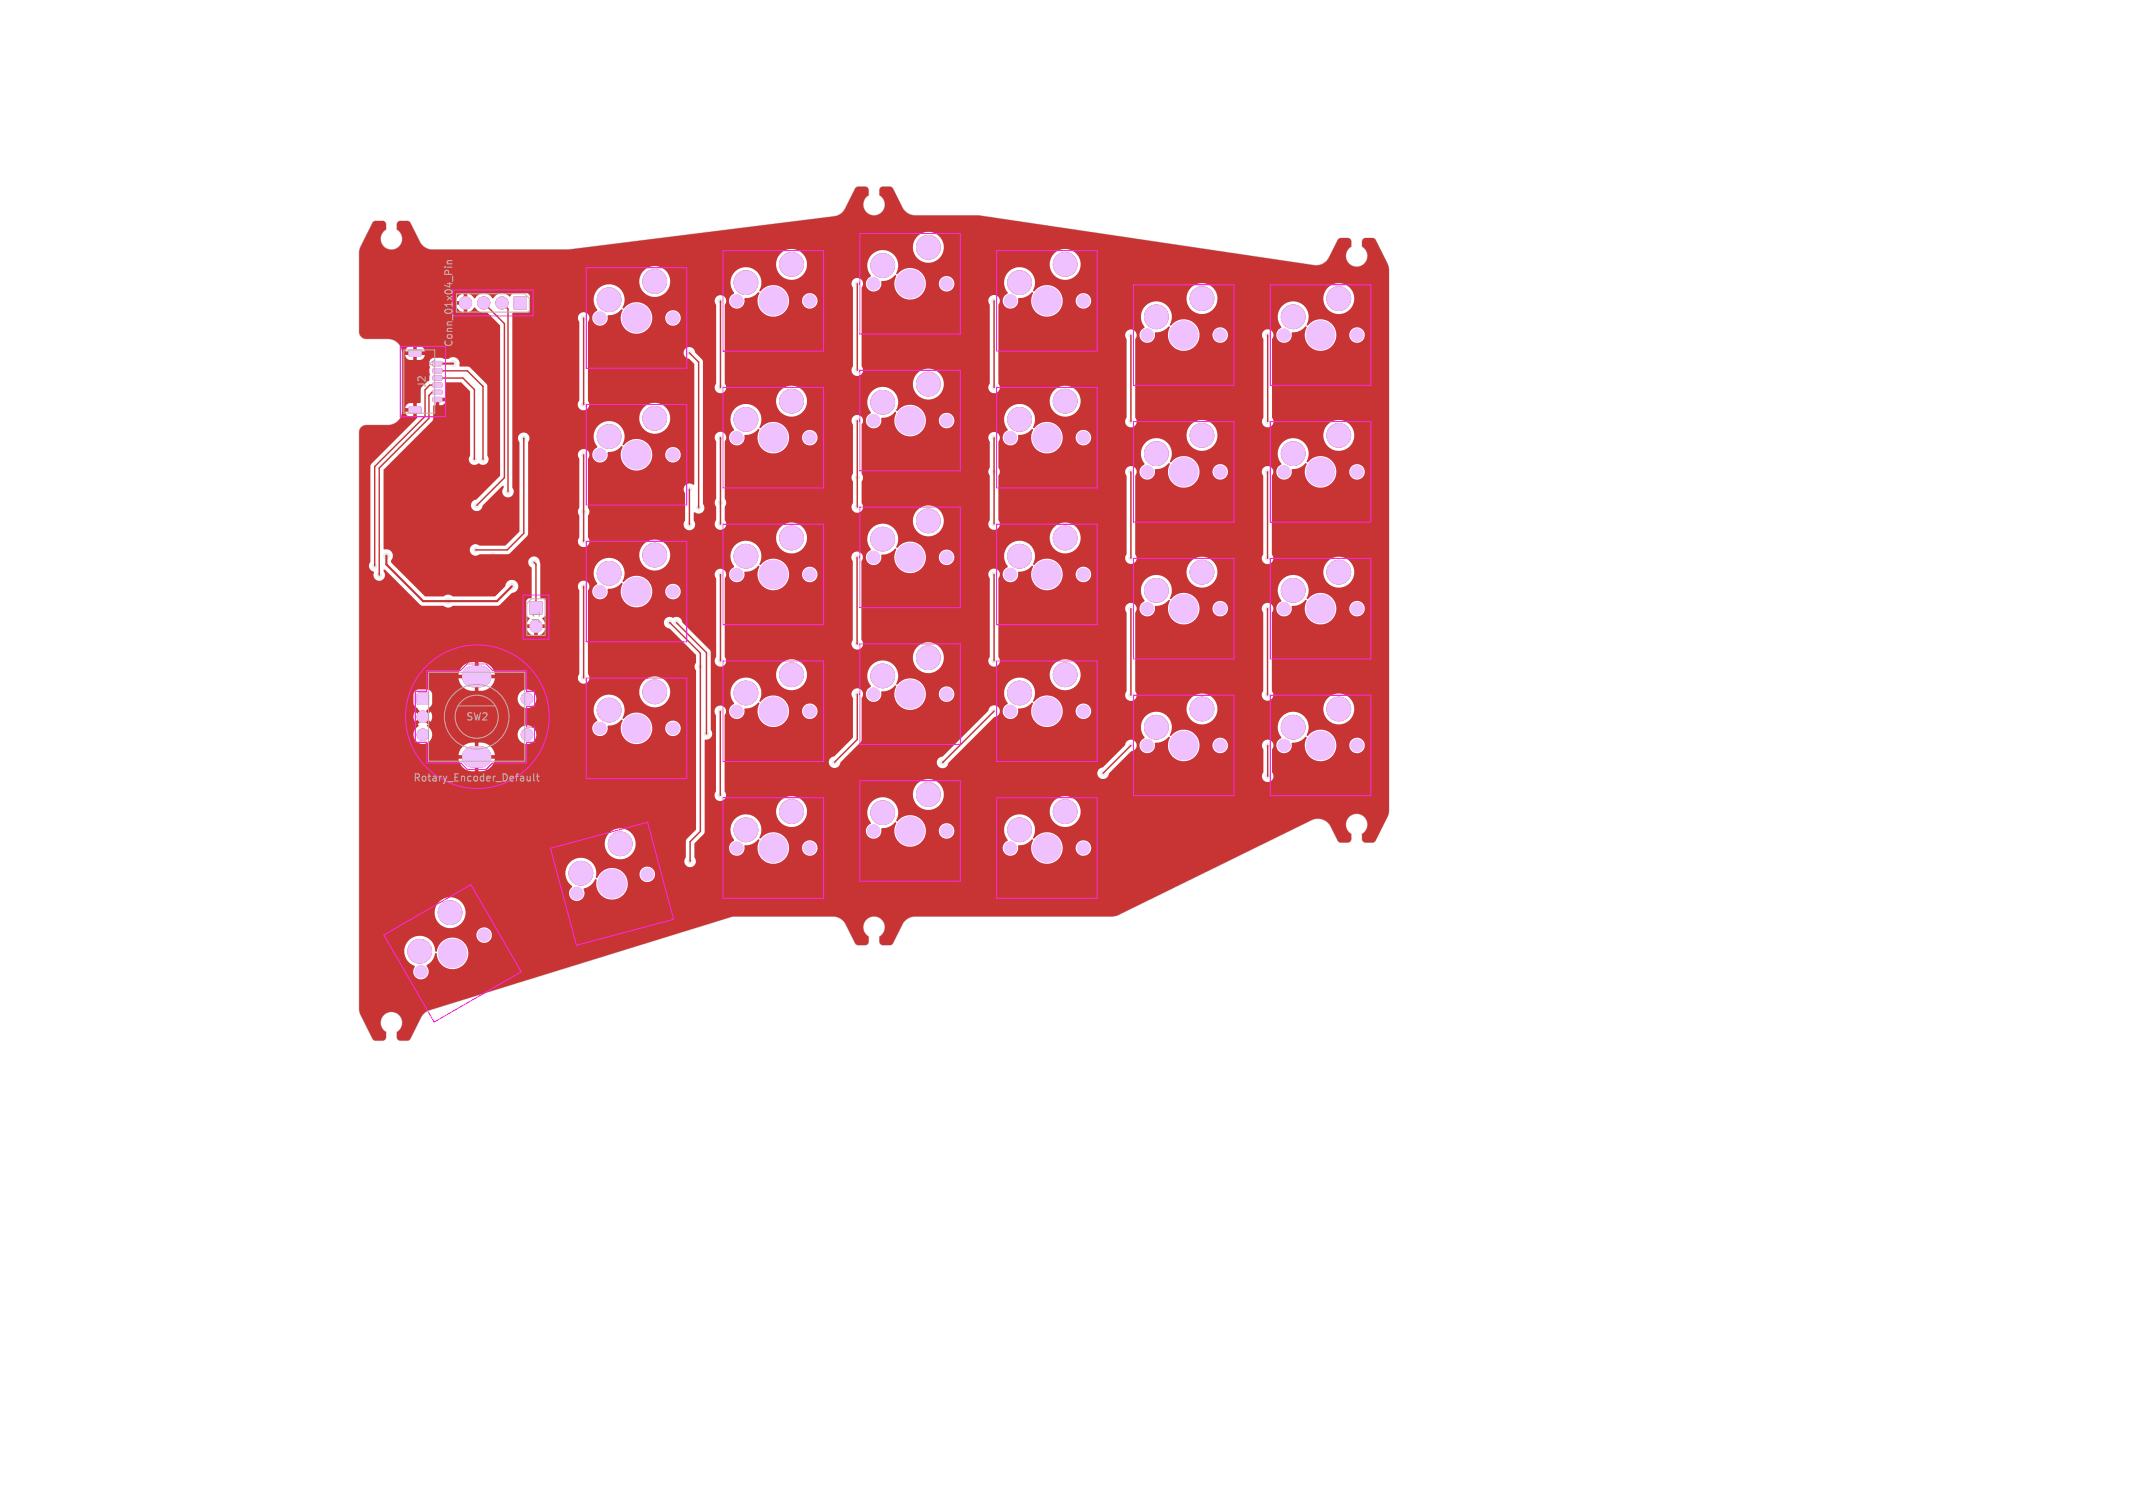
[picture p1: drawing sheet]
<svg xmlns="http://www.w3.org/2000/svg" width="297mm" height="210mm" viewBox="0 0 297 210" stroke-linecap="round" stroke-linejoin="round" font-family="sans-serif">
<defs><g id="words">
<g font-size="1.4" fill="#afafaf">
<text x="63.2" y="48.4" transform="rotate(-90 63.2 48.4)">Conn_01x04_Pin</text>
<text x="59.5" y="54.1" transform="rotate(-90 59.5 54.1)">J2</text>
<text x="75.4" y="86.9" transform="rotate(-90 75.4 86.9)">J1</text>
<text x="64.8" y="100.5">SW2</text>
<text x="57.5" y="109">Rotary_Encoder_Default</text>
</g>
</g></defs>
<path d="M51.9 30.9l.4-.1h1.2l.3 .5v.7l-.2 .1a1.51 1.51 0 0 0-.2 2.2 1.51 1.51 0 0 0 2.3-.1 1.51 1.51 0 0 0-.4-2.2v-.9l.1-.2 .4-.1h1.2l1.7 3.3 .5 .3 .8 .3h19.2l36.9-4.6 .8-.2 .6-.6 1.6-3 .2-.2 1.2-.1 .2 .1 .2 .3 .1 .8a1.51 1.51 0 0 0-.4 2.3 1.51 1.51 0 0 0 2.3 0 1.51 1.51 0 0 0-.4-2.3v-.8l.1-.3 .4-.1 1.2 .1 1.7 3.2 .5 .4 .8 .3h9.2l46.8 7a2 2 0 0 0 1.9-1.2l1.2-2.4 .2-.2 1.2-.1 .2 .1 .2 .4 .1 .7-.2 .1a1.51 1.51 0 0 0-.2 2.3 1.51 1.51 0 0 0 2.3-.1 1.51 1.51 0 0 0-.4-2.3v-.8l.2-.3 1.2-.1 .4 .2 1.7 3.4 .2 .9v75.3l-.2 .8-1.7 3.5-.4 .1h-1.2l-.2-.5v-.7l.1-.1a1.51 1.51 0 0 0 .2-2.2 1.51 1.51 0 0 0-2.3 .1 1.51 1.51 0 0 0 .5 2.2l-.1 .9-.1 .2-.3 .1h-1.1l-.3-.2-1.1-2.2a2 2 0 0 0-2.6-.7l-26.9 13.2-.5 .2h-27.8a2 2 0 0 0-1.7 1.1l-1.4 2.6-.1 .3h-1.2l-.3-.1-.2-.4v-.7l.1-.1a1.51 1.51 0 0 0 .2-2.2 1.51 1.51 0 0 0-2.3 .1 1.51 1.51 0 0 0 .5 2.2l-.1 .9-.1 .2-.3 .1-1.3-.1-1.7-3.2-.7-.5-.5-.2h-14.3l-42.4 13.1-.4 .3-.4 .4-1.7 3.2-.3 .3h-1l-.4-.1-.1-.3v-.8l.1-.1a1.51 1.51 0 0 0 .2-2.2 1.51 1.51 0 0 0-2.3 .1 1.51 1.51 0 0 0 .5 2.2l-.1 .9-.1 .2-.3 .1-1.3-.1-1.8-3.5-.2-.8v-80.3a1 1 0 0 1 1-1h3.3a2 2 0 0 0 1.7-2v-8.3a2 2 0 0 0-2-1.7h-3.2l-.5-.3-.3-.6v-11.3l.2-.7z" fill="none" stroke="#d0d2cd" stroke-width=".14"/>
<g fill="#c83434" stroke="#c83434" stroke-width=".14">
<path d="M58.1 96.6l.2-.1 1.3 .1 .1 .2-.1 1.2-.2 .1-1.3-.1v-.1z"/>
<path d="M71.6 41.3h1.7v1.7h-1.7z"/>
<path d="M60.3 50.4l1.1-.1 .1 .5-.1 .1h-1l-.1-.1z"/>
<path d="M60.3 51.4l1.1-.1 .1 .5-.1 .1h-1l-.1-.1z"/>
<path d="M60.3 52.4l1.1-.1 .1 .5-.1 .1h-1l-.1-.1z"/>
<path d="M60.3 53.4l1.1-.1 .1 .5-.1 .1h-1l-.1-.1z"/>
<path d="M60.3 54.4l1.1-.1 .1 .5-.1 .1h-1l-.1-.1z"/>
<path d="M60.3 55.4l1.1-.1 .1 .5-.1 .1h-1l-.1-.1z"/>
<path d="M57 48.8h1.5l.1 .2v.5l-.2 .1h-1.3l-.2-.2z"/>
<path d="M57 56.7h1.5l.1 .2v.5l-.2 .1h-1.3l-.2-.2z"/>
<path d="M73.8 83.8h1.7v1.7h-1.7z"/>
<circle cx="58.9" cy="102.3" r=".8"/>
<circle cx="58.9" cy="99.8" r=".8"/>
<circle cx="73.4" cy="97.3" r=".8"/>
<circle cx="73.4" cy="102.3" r=".8"/>
<circle cx="69.9" cy="42.2" r=".85"/>
<circle cx="67.4" cy="42.2" r=".85"/>
<circle cx="64.8" cy="42.2" r=".85"/>
<circle cx="74.6" cy="87.2" r=".85"/>
<circle cx="180.1" cy="63.2" r="1.65"/>
<circle cx="186.4" cy="60.6" r="1.65"/>
<circle cx="80.9" cy="121.6" r="1.65"/>
<circle cx="86.4" cy="117.5" r="1.65"/>
<circle cx="122.9" cy="113.2" r="1.65"/>
<circle cx="129.3" cy="110.6" r="1.65"/>
<circle cx="161" cy="82.2" r="1.65"/>
<circle cx="167.4" cy="79.7" r="1.65"/>
<circle cx="142" cy="58.4" r="1.65"/>
<circle cx="148.3" cy="55.9" r="1.65"/>
<circle cx="84.8" cy="79.8" r="1.65"/>
<circle cx="91.2" cy="77.3" r="1.65"/>
<circle cx="103.9" cy="96.5" r="1.65"/>
<circle cx="110.2" cy="94" r="1.65"/>
<circle cx="84.8" cy="60.8" r="1.65"/>
<circle cx="91.2" cy="58.3" r="1.65"/>
<circle cx="142" cy="77.5" r="1.65"/>
<circle cx="148.3" cy="74.9" r="1.65"/>
<circle cx="58.4" cy="132.5" r="1.65"/>
<circle cx="62.7" cy="127.1" r="1.65"/>
<circle cx="142" cy="96.5" r="1.65"/>
<circle cx="148.3" cy="94" r="1.65"/>
<circle cx="142" cy="39.4" r="1.65"/>
<circle cx="148.3" cy="36.8" r="1.65"/>
<circle cx="180.1" cy="82.2" r="1.65"/>
<circle cx="186.4" cy="79.7" r="1.65"/>
<circle cx="161" cy="101.3" r="1.65"/>
<circle cx="167.4" cy="98.7" r="1.65"/>
<circle cx="122.9" cy="56" r="1.65"/>
<circle cx="129.3" cy="53.5" r="1.65"/>
<circle cx="84.8" cy="98.9" r="1.65"/>
<circle cx="91.2" cy="96.4" r="1.65"/>
<circle cx="122.9" cy="37" r="1.65"/>
<circle cx="129.3" cy="34.4" r="1.65"/>
<circle cx="103.9" cy="58.4" r="1.65"/>
<circle cx="110.2" cy="55.9" r="1.65"/>
<circle cx="103.9" cy="77.5" r="1.65"/>
<circle cx="110.2" cy="74.9" r="1.65"/>
<circle cx="103.9" cy="39.4" r="1.65"/>
<circle cx="110.2" cy="36.8" r="1.65"/>
<circle cx="161" cy="63.2" r="1.65"/>
<circle cx="167.4" cy="60.6" r="1.65"/>
<circle cx="180.1" cy="44.1" r="1.65"/>
<circle cx="186.4" cy="41.6" r="1.65"/>
<circle cx="103.9" cy="115.6" r="1.65"/>
<circle cx="110.2" cy="113" r="1.65"/>
<circle cx="161" cy="44.1" r="1.65"/>
<circle cx="167.4" cy="41.6" r="1.65"/>
<circle cx="142" cy="115.6" r="1.65"/>
<circle cx="148.3" cy="113" r="1.65"/>
<circle cx="180.1" cy="101.3" r="1.65"/>
<circle cx="186.4" cy="98.7" r="1.65"/>
<circle cx="84.8" cy="41.7" r="1.65"/>
<circle cx="91.2" cy="39.2" r="1.65"/>
<circle cx="122.9" cy="94.1" r="1.65"/>
<circle cx="129.3" cy="91.6" r="1.65"/>
<circle cx="122.9" cy="75.1" r="1.65"/>
<circle cx="129.3" cy="72.5" r="1.65"/>
</g>
<path d="M65.8 94.2h1.1M65.8 105.4h1.1" fill="none" stroke="#c83434" stroke-width="3"/>
<g fill="#ececec" stroke="#ececec" stroke-width=".14">
<circle cx="60.8" cy="70.9" r=".4"/>
<circle cx="62.9" cy="78.2" r=".4"/>
<circle cx="67.9" cy="70.3" r=".4"/>
<circle cx="63.1" cy="55.6" r=".4"/>
<circle cx="68.6" cy="77.4" r=".4"/>
<circle cx="57" cy="74.6" r=".4"/>
<circle cx="63.1" cy="50.6" r=".4"/>
<circle cx="62.4" cy="83.7" r=".4"/>
<circle cx="71.3" cy="81.7" r=".4"/>
<circle cx="53.8" cy="77.4" r=".4"/>
<circle cx="67.3" cy="64" r=".27"/>
<circle cx="66.1" cy="64" r=".27"/>
<circle cx="52.2" cy="78.8" r=".3"/>
<circle cx="52.8" cy="80.1" r=".3"/>
<circle cx="74.4" cy="78.3" r=".3"/>
<circle cx="72.9" cy="61" r=".3"/>
<circle cx="66.2" cy="76.6" r=".3"/>
<circle cx="96" cy="49.1" r=".3"/>
<circle cx="97.3" cy="70.7" r=".3"/>
<circle cx="96" cy="68.1" r=".3"/>
<circle cx="96" cy="73" r=".3"/>
<circle cx="81.3" cy="63.3" r=".3"/>
<circle cx="81.3" cy="81.7" r=".3"/>
<circle cx="81.3" cy="71.3" r=".3"/>
<circle cx="81.3" cy="44.3" r=".3"/>
<circle cx="81.3" cy="94.4" r=".3"/>
<circle cx="81.2" cy="56.3" r=".3"/>
<circle cx="81.3" cy="75.4" r=".3"/>
<circle cx="66.4" cy="70.4" r=".3"/>
<circle cx="70.7" cy="68.5" r=".3"/>
<circle cx="94.2" cy="86.7" r=".3"/>
<circle cx="98.4" cy="102.2" r=".3"/>
<circle cx="96.1" cy="120" r=".3"/>
<circle cx="93.2" cy="86.7" r=".3"/>
<circle cx="97.5" cy="92.8" r=".3"/>
<circle cx="176.5" cy="96.8" r=".3"/>
<circle cx="176.5" cy="65.7" r=".3"/>
<circle cx="176.5" cy="77.8" r=".3"/>
<circle cx="176.5" cy="46.7" r=".3"/>
<circle cx="176.5" cy="58.7" r=".3"/>
<circle cx="176.5" cy="84.8" r=".3"/>
<circle cx="176.5" cy="103.8" r=".3"/>
<circle cx="176.5" cy="108.1" r=".3"/>
<circle cx="157.5" cy="84.8" r=".3"/>
<circle cx="157.5" cy="46.7" r=".3"/>
<circle cx="153.6" cy="107.7" r=".3"/>
<circle cx="157.5" cy="65.7" r=".3"/>
<circle cx="157.5" cy="58.7" r=".3"/>
<circle cx="157.5" cy="96.8" r=".3"/>
<circle cx="157.5" cy="77.7" r=".3"/>
<circle cx="157.5" cy="103.8" r=".3"/>
<circle cx="138.4" cy="73" r=".3"/>
<circle cx="138.4" cy="41.9" r=".3"/>
<circle cx="138.4" cy="54" r=".3"/>
<circle cx="138.4" cy="65.7" r=".3"/>
<circle cx="138.4" cy="92" r=".3"/>
<circle cx="138.4" cy="80" r=".3"/>
<circle cx="138.4" cy="99" r=".3"/>
<circle cx="131.2" cy="106.2" r=".3"/>
<circle cx="138.4" cy="61" r=".3"/>
<circle cx="119.4" cy="58.6" r=".3"/>
<circle cx="119.4" cy="70.6" r=".3"/>
<circle cx="119.3" cy="77.6" r=".3"/>
<circle cx="119.4" cy="51.6" r=".3"/>
<circle cx="119.4" cy="66.5" r=".3"/>
<circle cx="116.2" cy="106.1" r=".3"/>
<circle cx="119.4" cy="96.7" r=".3"/>
<circle cx="119.4" cy="39.5" r=".3"/>
<circle cx="119.4" cy="89.7" r=".3"/>
<circle cx="100.3" cy="73" r=".3"/>
<circle cx="100.3" cy="70" r=".3"/>
<circle cx="100.3" cy="99.1" r=".3"/>
<circle cx="100.3" cy="60.9" r=".3"/>
<circle cx="100.3" cy="41.9" r=".3"/>
<circle cx="100.3" cy="54" r=".3"/>
<circle cx="100.3" cy="110.8" r=".3"/>
<circle cx="100.3" cy="92" r=".3"/>
<circle cx="100.3" cy="80" r=".3"/>
</g>
<path d="M60.9 55.6h2.2M60.9 50.6h2.2M53.8 77.4v1.2l5.1 5.1h10.3l2.1-2" fill="none" stroke="#c83434" stroke-width=".3"/>
<g fill="none" stroke="#c83434" stroke-width=".2">
<path d="M119.4 39.5v12.1M59.2 54.3v3.7l-7 7v13.8M59.8 53.6h1.1M60.9 51.6h4.2l2.2 2.2v10.2M60.9 52.6h.1M60.9 54.6h-.7l-.5 .5v3.2l-6.9 6.9v14.9M60.9 52.6h3.6l1.6 1.6v9.8M67.4 42.2l2.8 2.9v21.4l-3.8 3.9M69.9 42.2l.8 .8v25.5M81.3 44.3l-.1 12M96 49.1l1.3 1.3v20.3M100.3 41.9v12.1"/>
<path d="M119.4 58.6v12M138.4 41.9v12.1M157.5 46.7v12M176.5 46.7v12M72.9 61v13.3l-2.3 2.3h-4.4M74.4 78.3l.2 .3v6.1M81.3 63.3v12.1M96 68.1v4.9M100.3 60.9v12.1M119.3 77.6l.1 12.1M138.4 61v12M138.4 80v12"/>
<path d="M157.5 65.7v12M176.5 65.7v12.1M81.3 81.7h.1M81.3 81.7v12.7M93.2 86.7h.1M93.3 86.7l4.2 4.3v24.8l-1.4 1.4v2.8M94.2 86.7l4.2 4.2v11.3M100.3 99.1v11.7M100.3 80v12M119.4 96.7v6.3l-3.2 3.1M138.4 99l-7.2 7.2M157.5 84.8v12"/>
<path d="M176.5 84.8v12M98.4 102.2h.1M157.5 103.8l-3.9 3.9M176.5 103.8v4.3"/>
</g>
<path d="M51.9 30.9l.4-.1h1.2l.2 .4v.8a1.52 1.52 0 0 0-.3 2.2 1.52 1.52 0 0 0 2.3 0 1.52 1.52 0 0 0-.4-2.3v-.7l.2-.3 .3-.1h1.1l.2 .2 1.3 2.6a1.98 1.98 0 0 0 1.8 1.2h18.8l2.7-.4h45.4v.3a2.16 2.16 0 0 0 3.4 1.5 2.16 2.16 0 0 0-.2-3.7 2.16 2.16 0 0 0-3.2 1.9h-45.4l34.4-4.3a1.98 1.98 0 0 0 1.6-1.1l1.4-2.7 .2-.2h1.4l.2 .3 .1 .7a1.54 1.54 0 0 0-.5 2.3 1.54 1.54 0 0 0 2.4 0 1.54 1.54 0 0 0-.4-2.3v-.7l.2-.3h1.4l.2 .2 1.4 2.6a1.98 1.98 0 0 0 1.7 1.1h9l46.5 6.9a1.99 1.99 0 0 0 2.2-1.1l1.2-2.4 .2-.2 1.1-.1 .3 .1 .2 .3 .1 .8a1.54 1.54 0 0 0-.5 2.3 1.54 1.54 0 0 0 2.4 0 1.54 1.54 0 0 0-.4-2.3v-.8l.2-.3 1.2-.1 .3 .2 1.8 3.4 .2 .9v75.3l-.2 .9-1.8 3.4-.3 .1h-1.2l-.2-.3v-.8a1.53 1.53 0 0 0 .6-2.1 1.53 1.53 0 0 0-2.2-.5 1.53 1.53 0 0 0-.4 2.2l.4 .4v.9l-.4 .2h-1.1l-.3-.2-1-2a1.99 1.99 0 0 0-2.7-.9l-27.2 13.3-.6 .1h-27.4a1.98 1.98 0 0 0-1.7 1.1l-1.4 2.6-.2 .3h-1.4l-.2-.3v-.8a1.54 1.54 0 0 0 .4-2.3 1.54 1.54 0 0 0-2.4 0 1.54 1.54 0 0 0 .5 2.3l-.1 .8-.2 .3h-1.4l-.2-.3-1.3-2.5a1.98 1.98 0 0 0-1.8-1.2l-14.2 .1-42.1 13a1.97 1.97 0 0 0-1.1 1l-1.5 2.9-.2 .3h-1.1l-.3-.1-.2-.3v-.8a1.52 1.52 0 0 0 .4-2.3 1.52 1.52 0 0 0-2.4 .1 1.52 1.52 0 0 0 .4 2.2v.8l-.2 .3-1.2 .1-.3-.1-1.9-3.7-.1-.7v-7.9h6.3v.3a2.52 2.52 0 0 0 1.5 1.8 1.09 1.09 0 0 0 .1 1.5 1.09 1.09 0 0 0 1.5-.1 1.09 1.09 0 0 0 0-1.5v-.1a2.25 2.25 0 0 0 1.2-1.6l.1-.1 .1 .1a2.2 2.2 0 0 0 3.2 1.9 2.2 2.2 0 0 0 .3-3.7 2.2 2.2 0 0 0-3.5 1.4v.1h-.2a2.17 2.17 0 0 0-2.1-2.2 2.17 2.17 0 0 0-2.2 2.2h-6.3v-2.3h16.3v.2a1.08 1.08 0 0 0 1.7 .7 1.08 1.08 0 0 0-.1-1.8 1.08 1.08 0 0 0-1.6 .9h-16.3v-3.1h10.5v.3a2.15 2.15 0 0 0 3.4 1.5 2.15 2.15 0 0 0-.2-3.7 2.15 2.15 0 0 0-3.2 1.9h-10.5v-5.5h28.7v.3a2.96 2.96 0 0 0 1 1.6 1.09 1.09 0 0 0-.3 1.5 1.09 1.09 0 0 0 1.5 .3 1.09 1.09 0 0 0 .4-1.5v-.1a2.58 2.58 0 0 0 1.7-1.3l.1 .1a2.2 2.2 0 0 0 2.5 2.7 2.2 2.2 0 0 0 1.3-3.5h2.1l.1 .2a1.08 1.08 0 0 0 1.6 .8 1.08 1.08 0 0 0-.1-1.9 1.08 1.08 0 0 0-1.6 .9h-2.1a2.22 2.22 0 0 0-3.7 .6h-.2v-.2a2.15 2.15 0 0 0-1.9-2.6 2.15 2.15 0 0 0-2.4 2.1h-28.7v-4.1h34.2v.3a2.16 2.16 0 0 0 3.4 1.5 2.16 2.16 0 0 0-.3-3.7 2.16 2.16 0 0 0-3.1 1.9h-34.2v-11.8h13.8a2.03 2.03 0 0 0 2.3 1.7v-1h.5v1h.4a1.99 1.99 0 0 0 1.9-1.7h-1v-.5l1-.1a2.03 2.03 0 0 0-2.3-1.7v1h-.5v-1h-.3a1.99 1.99 0 0 0-2 1.8h1.1v.5h-14.9v-3.4h7.6a1.31 1.31 0 0 0 1.3 1.3 1.31 1.31 0 0 0 1.3-1.3h11.9v.2a1.3 1.3 0 0 0 1.9 1 1.3 1.3 0 0 0 .3-2.1h8.2v.2a1.09 1.09 0 0 0 1.3 .9 1.09 1.09 0 0 0 .8-1.4l.1-.1a2.24 2.24 0 0 0 1.8-.8l.2 .1a2.41 2.41 0 0 0 .4 2.8 2.2 2.2 0 0 0 2.4 .3 2.2 2.2 0 0 0 1.3-2h1.8v.2a1.08 1.08 0 0 0 1.7 .7 1.08 1.08 0 0 0-.1-1.8 1.08 1.08 0 0 0-1.6 .9h-1.8a2.22 2.22 0 0 0-1.5-2.1 2.22 2.22 0 0 0-2.5 .8h-.1v-.2a2.18 2.18 0 0 0-2.2-3.1 2.18 2.18 0 0 0-1.3 3.6 1.24 1.24 0 0 0-.7 1h-8.2l-.1-.1a1.31 1.31 0 0 0-1.4-.2 1.31 1.31 0 0 0-.7 1.2h-11.9a1.52 1.52 0 0 0-.8-1.2l.2-.2-.6-.6 .4-.4 .6 .6a1.29 1.29 0 0 0 0-1.4l-.6 .6-.4-.4 .7-.7 .3-.3a1.26 1.26 0 0 0 .2-1h11.9v.2a1.3 1.3 0 0 0 1.9 1 1.3 1.3 0 0 0 .3-2.1h14.7v.2a2.16 2.16 0 0 0 3.4 1.5 2.16 2.16 0 0 0-.2-3.7 2.16 2.16 0 0 0-3.2 2l-14.8-.1a1.31 1.31 0 0 0-1.4-.2 1.31 1.31 0 0 0-.7 1.2h-11.9v-.6a.74 .74 0 0 0-.7-.7h-1.3l-.5 .3-.1 .4v1.2a.95 .95 0 0 0 .6 .8l.5 .6-.3 .4-.6-.6-.2 .7 .2 .7 .6-.6 .3 .4-.6 .6 .2 .1-.1 .2a1.3 1.3 0 0 0-.6 1.1h-7.6v-7.8h13.8a2.03 2.03 0 0 0 2.3 1.7v-1h.5v1h.4a1.99 1.99 0 0 0 1.9-1.7h-1v-.5l1-.1a2.03 2.03 0 0 0-2.3-1.7v1h-.5v-1h-.3a1.99 1.99 0 0 0-2 1.8h1.1v.5h-14.9v-8.9h23.3l.1 .3 .3 .2-.4 .9h.9v.5h-.9l.2 .4 .3 .3 .6 .3v-.9h.5v.9l.4-.1 .4-.3 .3-.6h-.9v-.5h.9l-.2-.5-.3-.3 .5-.6v-1.8a.56 .56 0 0 0-.7-.5l-.1-1.6h5.3l.2 .6v11.5a.81 .81 0 0 0 0 1.2 .81 .81 0 0 0 1.1 0 .81 .81 0 0 0 .1-1.1v-7.2h10.5l.1 .2a.91 .91 0 0 0 .8 .6l3.6 3.7v1.1a.94 .94 0 0 0 0 1.1v22.1l-1.4 1.6v2.3a.81 .81 0 0 0 .1 1.2 .81 .81 0 0 0 1.1-.1 .81 .81 0 0 0 0-1.1v-1.4h4.8a1.09 1.09 0 0 0 1.2 1.2 1.09 1.09 0 0 0 .9-1.4l.2-.1a2.24 2.24 0 0 0 1.8-.8h.1a2.41 2.41 0 0 0 .5 2.8 2.2 2.2 0 0 0 2.4 .4 2.2 2.2 0 0 0 1.3-2.1h1.8v.3a1.08 1.08 0 0 0 1.2 .9 1.08 1.08 0 0 0 .9-1.2h25.8v.3a1.09 1.09 0 0 0 1.3 .9 1.09 1.09 0 0 0 .8-1.4l.2-.1a2.24 2.24 0 0 0 1.8-.8h.1a2.41 2.41 0 0 0 .5 2.8 2.2 2.2 0 0 0 2.4 .4 2.2 2.2 0 0 0 1.3-2.1h1.8v.3a1.08 1.08 0 0 0 1.7 .7 1.08 1.08 0 0 0-.1-1.8 1.08 1.08 0 0 0-1.6 .8h-1.8a2.22 2.22 0 0 0-1.6-2 2.22 2.22 0 0 0-2.4 .8l-.1-.1-.1-.1a2.18 2.18 0 0 0-2.1-3.2 2.18 2.18 0 0 0-1.4 3.7 1.24 1.24 0 0 0-.7 .9h-25.8v-.1a1.08 1.08 0 0 0-1.1-.9 1.08 1.08 0 0 0-1 1h-1.8a2.22 2.22 0 0 0-1.6-2 2.22 2.22 0 0 0-2.4 .8l-.2-.1 .3-1h14.6v.2a1.09 1.09 0 0 0 1.3 .9 1.09 1.09 0 0 0 .8-1.4l.1-.1a2.24 2.24 0 0 0 1.8-.8h.2a2.41 2.41 0 0 0 .4 2.9 2.2 2.2 0 0 0 2.4 .3 2.2 2.2 0 0 0 1.3-2h1.8v.2a1.08 1.08 0 0 0 1.7 .7 1.08 1.08 0 0 0-.1-1.8 1.08 1.08 0 0 0-1.6 .9l-1.8-.1a2.22 2.22 0 0 0-1.5-2 2.22 2.22 0 0 0-2.5 .8l-.1-.1 .2-.5 .1-.8h21.1a2.15 2.15 0 0 0 3.1 1.9 2.15 2.15 0 0 0 .3-3.6 2.15 2.15 0 0 0-3.4 1.4v.3h-21.1a2.18 2.18 0 0 0-3.1-1.8 2.18 2.18 0 0 0-.7 3.5 1.24 1.24 0 0 0-.7 1h-14.6v-.1a2.18 2.18 0 0 0-3-2 2.18 2.18 0 0 0-.8 3.5 1.24 1.24 0 0 0-.7 .9h-4.8v-.6l1.4-1.5v-2.9h10v.3a2.16 2.16 0 0 0 3.4 1.5 2.16 2.16 0 0 0-.3-3.7 2.16 2.16 0 0 0-3.1 1.9h-10v-2.2h1.4v.1a.8 .8 0 0 0 .9 .7 .8 .8 0 0 0 .7-1h26v.3a2.16 2.16 0 0 0 3.4 1.5 2.16 2.16 0 0 0-.2-3.7 2.16 2.16 0 0 0-3.2 1.9h-26l-.2-.4v-2.5h51.9a.8 .8 0 0 0 .6 .8 .8 .8 0 0 0 .9-.4h21.4v.2a.81 .81 0 0 0 1.2 .5 .81 .81 0 0 0 .2-1.2v-3.2l.2-.6h.4a1.09 1.09 0 0 0 1.2 1.1 1.09 1.09 0 0 0 .9-1.4l.2-.1a2.24 2.24 0 0 0 1.8-.8h.1a2.41 2.41 0 0 0 .5 2.8 2.2 2.2 0 0 0 2.4 .4 2.2 2.2 0 0 0 1.3-2h1.8v.2a1.08 1.08 0 0 0 1.7 .7 1.08 1.08 0 0 0-.1-1.8 1.08 1.08 0 0 0-1.6 .9l-1.8-.1a2.22 2.22 0 0 0-1.6-2 2.22 2.22 0 0 0-2.4 .8h-.1l-.1-.2a2.18 2.18 0 0 0-2.1-3.2 2.18 2.18 0 0 0-1.4 3.7 1.24 1.24 0 0 0-.7 1h-.4v-.2a.82 .82 0 0 0-1.2-.5 .82 .82 0 0 0-.2 1.3v3.1l-.2 .6h-21.4l.1-.4 3.1-3.1a.84 .84 0 0 0 .8-.8h.4v.2a1.09 1.09 0 0 0 1.3 .9 1.09 1.09 0 0 0 .8-1.4l.1-.1a2.24 2.24 0 0 0 1.8-.8h.2a2.41 2.41 0 0 0 .4 2.8 2.2 2.2 0 0 0 2.4 .4 2.2 2.2 0 0 0 1.3-2h1.8v.2a1.08 1.08 0 0 0 1.7 .7 1.08 1.08 0 0 0-.1-1.8 1.08 1.08 0 0 0-1.6 .9l-1.8-.1a2.22 2.22 0 0 0-1.5-2 2.22 2.22 0 0 0-2.5 .8h-.1v-.2a2.18 2.18 0 0 0-2.2-3.2 2.18 2.18 0 0 0-1.3 3.7 1.24 1.24 0 0 0-.7 1h-.4v-.2a.82 .82 0 0 0-.9-.6 .82 .82 0 0 0-.8 .8l-3.1 3.1a.8 .8 0 0 0-.7 .8h-51.9v-1.6h14.5v.2a.81 .81 0 0 0 .9 .6 .81 .81 0 0 0 .7-.7h13.4l.1 .2a.82 .82 0 0 0 .8 .6 .82 .82 0 0 0 .8-.8l6.4-6.4a.79 .79 0 0 0 .7-.8h.4v.2a1.09 1.09 0 0 0 1.3 .9 1.09 1.09 0 0 0 .8-1.4h.2a2.24 2.24 0 0 0 1.8-.9l.1 .1a2.41 2.41 0 0 0 .5 2.8 2.2 2.2 0 0 0 2.4 .4 2.2 2.2 0 0 0 1.3-2.1h1.8v.2a1.08 1.08 0 0 0 1.3 .9 1.08 1.08 0 0 0 .8-1.4h13.3v.3a2.16 2.16 0 0 0 2.3 1.9 2.16 2.16 0 0 0 2-2.2h14.8v.3a2.16 2.16 0 0 0 3.4 1.5 2.16 2.16 0 0 0-.3-3.7 2.16 2.16 0 0 0-3.1 1.9h-14.8v-.3a2.14 2.14 0 0 0-1.2-1.6h7.4v.2a.81 .81 0 0 0 1.1 .5 .81 .81 0 0 0 .3-1.2v-11l.2-.6h.4a1.09 1.09 0 0 0 1.2 1.1 1.09 1.09 0 0 0 .9-1.3l.2-.1a2.24 2.24 0 0 0 1.8-.9l.1 .1a2.41 2.41 0 0 0 .5 2.8 2.2 2.2 0 0 0 2.4 .4 2.2 2.2 0 0 0 1.3-2.1h1.8v.2a1.08 1.08 0 0 0 1.7 .8 1.08 1.08 0 0 0-.1-1.9 1.08 1.08 0 0 0-1.6 .9h-1.8a2.21 2.21 0 0 0-1.6-2 2.21 2.21 0 0 0-2.4 .7h-.1l-.1-.1a2.18 2.18 0 0 0-2.1-3.2 2.18 2.18 0 0 0-1.4 3.6 1.24 1.24 0 0 0-.7 1h-.4v-.1a.82 .82 0 0 0-1.2-.5 .82 .82 0 0 0-.2 1.2v10.9l-.2 .6h-7.4a2.15 2.15 0 0 0-3.1 1.9h-13.3a1.08 1.08 0 0 0-1.2-.7 1.08 1.08 0 0 0-.9 1h-1.8a2.22 2.22 0 0 0-1.6-2 2.22 2.22 0 0 0-2.4 .7l-.2-.1 .3-.8h12.6a.81 .81 0 0 0 1.1 .7 .81 .81 0 0 0 .3-1.3v-10.9l.2-.6h.4v.2a1.09 1.09 0 0 0 1.3 .9 1.09 1.09 0 0 0 .8-1.3l.1-.1a2.24 2.24 0 0 0 1.8-.9l.2 .1a2.41 2.41 0 0 0 .4 2.8 2.2 2.2 0 0 0 2.4 .4 2.2 2.2 0 0 0 1.3-2.1h1.8v.2a1.08 1.08 0 0 0 1.7 .8 1.08 1.08 0 0 0-.1-1.9 1.08 1.08 0 0 0-1.6 .9h-1.8a2.21 2.21 0 0 0-1.5-2 2.21 2.21 0 0 0-2.5 .7h-.1v-.1a2.18 2.18 0 0 0-2.2-3.2 2.18 2.18 0 0 0-1.3 3.6 1.24 1.24 0 0 0-.7 1h-.4v-.1a.82 .82 0 0 0-1.2-.5 .82 .82 0 0 0-.2 1.2v10.9l-.2 .6h-12.6a2.18 2.18 0 0 0-2.8-2.3 2.18 2.18 0 0 0-1 3.5 1.24 1.24 0 0 0-.7 1h-.4v-.1a.82 .82 0 0 0-.9-.7 .82 .82 0 0 0-.7 .8l-6.4 6.4a.8 .8 0 0 0-.8 .8h-13.4l2.8-2.8 .2-.3v-5.9l.2-.6h.4a1.09 1.09 0 0 0 1.2 1.1 1.09 1.09 0 0 0 .9-1.3l.1-.1a2.24 2.24 0 0 0 1.8-.8h.2a2.41 2.41 0 0 0 .4 2.8 2.2 2.2 0 0 0 2.4 .4 2.2 2.2 0 0 0 1.3-2.1h1.8v.2a1.08 1.08 0 0 0 1.7 .8 1.08 1.08 0 0 0-.1-1.9 1.08 1.08 0 0 0-1.6 .9h-1.8a2.22 2.22 0 0 0-1.5-2 2.22 2.22 0 0 0-2.5 .7l-.1-.1 .2-.5 .1-.7h21.1a2.15 2.15 0 0 0 3.1 1.9 2.15 2.15 0 0 0 .3-3.7 2.15 2.15 0 0 0-3.4 1.5v.3h-21.1a2.18 2.18 0 0 0-3.1-1.8 2.18 2.18 0 0 0-.7 3.4 1.24 1.24 0 0 0-.7 1h-.4v-.1a.82 .82 0 0 0-1.2-.5 .82 .82 0 0 0-.2 1.2l-.1 5.6-2.5 2.5a.89 .89 0 0 0-.8 .8h-14.5v-6.5l.2-.6h.4v.2a1.09 1.09 0 0 0 1.3 .9 1.09 1.09 0 0 0 .8-1.4h.2a2.24 2.24 0 0 0 1.8-.9l.1 .1a2.41 2.41 0 0 0 .5 2.8 2.2 2.2 0 0 0 2.4 .4 2.2 2.2 0 0 0 1.3-2.1h1.8v.2a1.08 1.08 0 0 0 1.7 .7 1.08 1.08 0 0 0-.1-1.8 1.08 1.08 0 0 0-1.6 .9h-1.8a2.22 2.22 0 0 0-1.6-2 2.22 2.22 0 0 0-2.4 .7h-.1l-.1-.1a2.18 2.18 0 0 0-2.1-3.2 2.18 2.18 0 0 0-1.4 3.6 1.24 1.24 0 0 0-.7 1h-.4v-.1a.82 .82 0 0 0-1.2-.5 .82 .82 0 0 0-.2 1.2v10.6l-.2 .6h-1.4v-7.7l.2-.1a.8 .8 0 0 0 .8-.4 .8 .8 0 0 0-.1-.9v-7.7h9.1v.3a2.16 2.16 0 0 0 3.4 1.4 2.16 2.16 0 0 0-.3-3.6 2.16 2.16 0 0 0-3.1 1.9h-9.1v-2h.5v.2a.8 .8 0 0 0 1.1 .6 .8 .8 0 0 0 .4-1.2h26.1v.3a2.15 2.15 0 0 0 2.1 1.8 2.15 2.15 0 0 0 2.2-1.7h6.2v.2a.82 .82 0 0 0 1.2 .5 .82 .82 0 0 0 .2-1.2v-10.9l.2-.7h.4v.3a1.09 1.09 0 0 0 1.3 .9 1.09 1.09 0 0 0 .8-1.4l.2-.1a2.24 2.24 0 0 0 1.8-.8h.1a2.41 2.41 0 0 0 .5 2.8 2.2 2.2 0 0 0 2.4 .4 2.2 2.2 0 0 0 1.3-2.1h1.8v.3a1.08 1.08 0 0 0 1.3 .9 1.08 1.08 0 0 0 .8-1.4h13.3v.3a2.16 2.16 0 0 0 2.3 1.8 2.16 2.16 0 0 0 2-2.1h14.8v.3a2.16 2.16 0 0 0 3.4 1.4 2.16 2.16 0 0 0-.3-3.6 2.16 2.16 0 0 0-3.1 1.9h-14.8v-.3a2.15 2.15 0 0 0-1.2-1.6h7.4v.1a.82 .82 0 0 0 1.2 .6 .82 .82 0 0 0 .2-1.3v-10.9l.2-.6h.4v.2a1.09 1.09 0 0 0 1.3 .9 1.09 1.09 0 0 0 .8-1.4l.2-.1a2.24 2.24 0 0 0 1.8-.8h.1v.2a2.2 2.2 0 0 0 1.5 3.2 2.2 2.2 0 0 0 2.7-2.2h1.8v.2a1.08 1.08 0 0 0 1.7 .7 1.08 1.08 0 0 0-.1-1.8 1.08 1.08 0 0 0-1.6 .9l-1.8-.1a2.21 2.21 0 0 0-1.6-2 2.21 2.21 0 0 0-2.4 .8h-.1l-.1-.2a2.18 2.18 0 0 0-2.1-3.2 2.18 2.18 0 0 0-1.4 3.7 1.24 1.24 0 0 0-.7 1h-.4v-.2a.82 .82 0 0 0-1.2-.5 .82 .82 0 0 0-.2 1.3v10.9l-.2 .6h-7.4a2.15 2.15 0 0 0-3.1 1.9l-13.3-.1a1.08 1.08 0 0 0-1.2-.7 1.08 1.08 0 0 0-.9 1h-1.8a2.22 2.22 0 0 0-1.6-2 2.22 2.22 0 0 0-2.4 .8l-.2-.1 .3-.9h12.6v.2a.81 .81 0 0 0 1.1 .6 .81 .81 0 0 0 .3-1.3v-10.9l.2-.6h.4a1.09 1.09 0 0 0 1.2 1.1 1.09 1.09 0 0 0 .9-1.4l.1-.1a2.24 2.24 0 0 0 1.8-.8h.2v.2a2.2 2.2 0 0 0 1.4 3.2 2.2 2.2 0 0 0 2.7-2.2h1.8v.2a1.08 1.08 0 0 0 1.7 .7 1.08 1.08 0 0 0-.1-1.8 1.08 1.08 0 0 0-1.6 .9l-1.8-.1a2.21 2.21 0 0 0-1.5-2 2.21 2.21 0 0 0-2.5 .8h-.1v-.2a2.18 2.18 0 0 0-2.2-3.2 2.18 2.18 0 0 0-1.3 3.7 1.24 1.24 0 0 0-.7 1h-.4v-.2a.82 .82 0 0 0-1.2-.5 .82 .82 0 0 0-.2 1.3v10.9l-.2 .5h-12.6a2.18 2.18 0 0 0-2.8-2.3 2.18 2.18 0 0 0-1 3.6 1.24 1.24 0 0 0-.7 .9h-.4v-.1a.82 .82 0 0 0-1.2-.5 .82 .82 0 0 0-.2 1.3v10.9l-.2 .5h-6.2a2.15 2.15 0 0 0-1.9-2.6 2.15 2.15 0 0 0-2.4 2.2h-26.1l-.1-11 .2-.7h.4a1.09 1.09 0 0 0 1.2 1.2 1.09 1.09 0 0 0 .9-1.4l.2-.1a2.24 2.24 0 0 0 1.8-.8h.1a2.41 2.41 0 0 0 .5 2.8 2.2 2.2 0 0 0 2.4 .4 2.2 2.2 0 0 0 1.3-2.1h1.8v.3a1.08 1.08 0 0 0 1.7 .7 1.08 1.08 0 0 0-.1-1.8 1.08 1.08 0 0 0-1.6 .8h-1.8a2.22 2.22 0 0 0-1.6-2 2.22 2.22 0 0 0-2.4 .8l-.2-.1 .3-1h12.5l.2 .6v11a.81 .81 0 0 0 .2 1.1 .81 .81 0 0 0 1.1-.1 .81 .81 0 0 0-.1-1.1v-10.9l.2-.6h.5v.2a1.09 1.09 0 0 0 1.3 .9 1.09 1.09 0 0 0 .8-1.4l.1-.1a2.24 2.24 0 0 0 1.8-.8h.2a2.41 2.41 0 0 0 .4 2.9 2.2 2.2 0 0 0 2.4 .3 2.2 2.2 0 0 0 1.3-2h1.8v.2a1.08 1.08 0 0 0 1.7 .7 1.08 1.08 0 0 0-.1-1.8 1.08 1.08 0 0 0-1.6 .9l-1.8-.1a2.22 2.22 0 0 0-1.5-2 2.22 2.22 0 0 0-2.5 .8l-.1-.1 .2-.5 .1-.8h21.1a2.16 2.16 0 0 0 3.1 1.9 2.16 2.16 0 0 0 .3-3.6 2.16 2.16 0 0 0-3.4 1.4v.3h-21.1a2.18 2.18 0 0 0-3.1-1.8 2.18 2.18 0 0 0-.7 3.5 1.24 1.24 0 0 0-.7 1h-.5v-.2a.81 .81 0 0 0-.8-.6 .81 .81 0 0 0-.8 .8h-12.5v-.1a2.18 2.18 0 0 0-3-2 2.18 2.18 0 0 0-.8 3.5 1.24 1.24 0 0 0-.7 .9h-.4v-.1a.82 .82 0 0 0-1.2-.5 .82 .82 0 0 0-.2 1.3v10.9l-.2 .5h-.5v-1.1l-.2-.4-3.8-3.9a.87 .87 0 0 0-1.3-.6 .8 .8 0 0 0-1.3 .7h-10.5v-4.4h.6v.2a1.09 1.09 0 0 0 1.3 .9 1.09 1.09 0 0 0 .8-1.3l.1-.1a2.24 2.24 0 0 0 1.8-.8h.2a2.41 2.41 0 0 0 .4 2.8 2.2 2.2 0 0 0 2.4 .4 2.2 2.2 0 0 0 1.3-2.1h1.8v.2a1.08 1.08 0 0 0 1.7 .8 1.08 1.08 0 0 0-.1-1.9 1.08 1.08 0 0 0-1.6 .9h-1.8a2.22 2.22 0 0 0-1.5-2 2.22 2.22 0 0 0-2.5 .8l-.1-.1v-.1a2.18 2.18 0 0 0-2.2-3.2 2.18 2.18 0 0 0-1.3 3.6 1.24 1.24 0 0 0-.7 1h-.6v-.1a.81 .81 0 0 0-.3-1.3 .81 .81 0 0 0-1.1 .8h-5.3v-3.1a.93 .93 0 0 0-.4-.9 .93 .93 0 0 0-.9 0 .9 .9 0 0 0 .1 1.4v4.2a.65 .65 0 0 0-.7 .5v1.8h-23.3v-6.8h1.4a1.09 1.09 0 0 0 .7 .9 .82 .82 0 0 0 .8 1.2 .82 .82 0 0 0 .5-1.4l.1-.2h.1l5 5 .3 .1h2.8a1.03 1.03 0 0 0 1.4 0h6.3l.3-.2 1.6-1.6a.92 .92 0 0 0 .9-.9 .92 .92 0 0 0-.9-1 .92 .92 0 0 0-1 1l-1.4 1.4-5.9-.1a.97 .97 0 0 0-1.3 .1l-2.5-.1-4.7-4.6a.81 .81 0 0 1 .2-.8 .89 .89 0 0 0-.5-1h11.2v.2a.8 .8 0 0 0 1.2 .5h22.4v.3a2.16 2.16 0 0 0 3.4 1.5 2.16 2.16 0 0 0-.2-3.7 2.16 2.16 0 0 0-3.2 1.9h-22.4l.2-.1h4l.3-.2 1.6-1.6h7.8v.2a.8 .8 0 0 0 1.1 .5 .8 .8 0 0 0 .3-1.2h26.2v.3a2.16 2.16 0 0 0 3.4 1.5 2.16 2.16 0 0 0-.3-3.7 2.16 2.16 0 0 0-3.1 1.9h-26.2v-3.1a.83 .83 0 0 0 0-1v-6.9l.2-.6h.4v.2a1.09 1.09 0 0 0 1.3 .9 1.09 1.09 0 0 0 .8-1.4l.1-.1a2.24 2.24 0 0 0 1.8-.8l.2 .1a2.41 2.41 0 0 0 .4 2.8 2.2 2.2 0 0 0 2.4 .3 2.2 2.2 0 0 0 1.3-2h1.8v.2a1.08 1.08 0 0 0 1.7 .7 1.08 1.08 0 0 0-.1-1.8 1.08 1.08 0 0 0-1.6 .9h-1.8a2.22 2.22 0 0 0-1.5-2.1 2.22 2.22 0 0 0-2.5 .8h-.1v-.2a2.18 2.18 0 0 0-2.2-3.1 2.18 2.18 0 0 0-1.3 3.6 1.24 1.24 0 0 0-.7 1h-.4v-.1a.82 .82 0 0 0-1.2-.6 .82 .82 0 0 0-.2 1.3l-.1 6.8a.89 .89 0 0 0 .1 1.1v3l-.2 .6h-7.8l.7-.7 .1-.4v-12.7a.82 .82 0 0 0 0-1.1 .82 .82 0 0 0-1.2 0 .82 .82 0 0 0 0 1.1v12.4l-1.9 2h-3.7a.81 .81 0 0 0-.8-.1 .81 .81 0 0 0-.5 .7h-11.2l-.7-.1-.1-.1v-11l6.8-6.8 .1-2 .1-.2h.3v-.5h.5v.5a.7 .7 0 0 0 .8-.5h-1.3v-.3l.1-.2h1.2v-1.3l.1-.8h2.1l1.3 1.2-.1 9a.82 .82 0 0 0 .2 1.1 .82 .82 0 0 0 1.1-.1 .8 .8 0 0 0 1.1 0 .8 .8 0 0 0 .1-1.1l-.1-9.7-.1-.3-2.3-2.3-1.3-.1-.1-.1a.93 .93 0 0 0-.5-1.1 .93 .93 0 0 0-1.1 .2h-.5l-.4-.2h-1.1l-.5 .3-.1 .3 .1 .7-.1 1.9-.4 .2-.7 .8-.1 .3v1.7l-.1 .1h-.5l.1 2.1-6.4 6.5-.1 .3v13.2l-.2 .6h-1.4v-18.8l.3-.5 .5-.3h3.6a2 2 0 0 0 1.6-1.9l.4 .1a.82 .82 0 0 0 1.1 .6v-.7h-1.5v-.5h1.5v-.7a.82 .82 0 0 0-1.1 .7h-.4v-7.4h.4a.71 .71 0 0 0 .7 .7h.4v-.7h.5v.7a.82 .82 0 0 0 1.1-.6l-3.1-.1v-.5h1.5v-.7h.5v.7h1.1a.71 .71 0 0 0-.6-.7h-1.5a.72 .72 0 0 0-.6 .7h-.4v-.1a1.99 1.99 0 0 0-2-1.6h-3l-.4-.1-.3-.2-.3-.7v-3.8h13.5l.1 .5 .3 .3 .7 .3v-.9h.5v.9l.6-.3 .3-.4 .2 .1a1.55 1.55 0 0 0 1.6 .6l1.8 1.9v20.8l-3.3 3.4a.81 .81 0 0 0-.7 .8 .81 .81 0 0 0 .8 .8 .81 .81 0 0 0 .8-.8l2.7-2.7h.2v.2a.81 .81 0 0 0 .1 1.2 .81 .81 0 0 0 1.1-.1 .81 .81 0 0 0 0-1.1v-9.6h17.7a2.15 2.15 0 0 0 3.2 1.9 2.15 2.15 0 0 0 .2-3.7 2.15 2.15 0 0 0-3.4 1.5v.3h-17.7v-2h9.1a.81 .81 0 0 0 1.1 .8 .81 .81 0 0 0 .4-1.3v-6.7h13.3a.86 .86 0 0 0 .8 .9l.7 .7v16.7l-.1 .1a.86 .86 0 0 0-1.2 0 .86 .86 0 0 0 0 1.2v3.8a.8 .8 0 0 0 .3 1.3 .8 .8 0 0 0 1.1-.8h2.7v.2a.8 .8 0 0 0 1.1 .5 .8 .8 0 0 0 .4-1.2h26.1v.3a2.15 2.15 0 0 0 2.1 1.9 2.15 2.15 0 0 0 2.2-1.7h6.2v.2a.82 .82 0 0 0 1.2 .5 .82 .82 0 0 0 .2-1.3v-6.2a.81 .81 0 0 0 0-1v-3.7l.2-.6h.4v.2a1.09 1.09 0 0 0 1.3 .9 1.09 1.09 0 0 0 .8-1.4h.2a2.24 2.24 0 0 0 1.8-.9l.1 .1a2.41 2.41 0 0 0 .5 2.8 2.2 2.2 0 0 0 2.4 .4 2.2 2.2 0 0 0 1.3-2.1h1.8v.2a1.08 1.08 0 0 0 1.3 .9 1.08 1.08 0 0 0 .8-1.4h13.3v.3a2.16 2.16 0 0 0 2.3 1.9 2.16 2.16 0 0 0 2-2.2h14.8v.3a2.16 2.16 0 0 0 3.4 1.5 2.16 2.16 0 0 0-.3-3.7 2.16 2.16 0 0 0-3.1 1.9h-14.8v-.3a2.15 2.15 0 0 0-1.2-1.6h7.4v.2a.82 .82 0 0 0 1.2 .5 .82 .82 0 0 0 .2-1.3v-10.9l.2-.6h.4v.2a1.09 1.09 0 0 0 1.3 .9 1.09 1.09 0 0 0 .8-1.3l.2-.1a2.24 2.24 0 0 0 1.8-.9l.1 .1a2.41 2.41 0 0 0 .5 2.8 2.2 2.2 0 0 0 2.4 .4 2.2 2.2 0 0 0 1.3-2.1h1.8v.2a1.08 1.08 0 0 0 1.7 .8 1.08 1.08 0 0 0-.1-1.9 1.08 1.08 0 0 0-1.6 .9h-1.8a2.22 2.22 0 0 0-1.6-2 2.22 2.22 0 0 0-2.4 .7h-.1l-.1-.1a2.18 2.18 0 0 0-2.1-3.2 2.18 2.18 0 0 0-1.4 3.6 1.24 1.24 0 0 0-.7 1h-.4v-.1a.82 .82 0 0 0-1.2-.5 .82 .82 0 0 0-.2 1.2v10.9l-.2 .6h-7.4a2.15 2.15 0 0 0-3.1 1.9h-13.3a1.08 1.08 0 0 0-1.2-.7 1.08 1.08 0 0 0-.9 1h-1.8a2.22 2.22 0 0 0-1.6-2 2.22 2.22 0 0 0-2.4 .7l-.2-.1 .3-.8h12.6a.82 .82 0 0 0 1.1 .7 .82 .82 0 0 0 .3-1.3v-10.8l.2-.7h.4a1.09 1.09 0 0 0 1.2 1.1 1.09 1.09 0 0 0 .9-1.3l.1-.1a2.24 2.24 0 0 0 1.8-.9l.2 .1a2.41 2.41 0 0 0 .4 2.8 2.2 2.2 0 0 0 2.4 .4 2.2 2.2 0 0 0 1.3-2.1h1.8v.2a1.08 1.08 0 0 0 1.7 .8 1.08 1.08 0 0 0-.1-1.9 1.08 1.08 0 0 0-1.6 .9h-1.8a2.22 2.22 0 0 0-1.5-2 2.22 2.22 0 0 0-2.5 .7h-.1v-.1a2.18 2.18 0 0 0-2.2-3.2 2.18 2.18 0 0 0-1.3 3.6 1.24 1.24 0 0 0-.7 1h-.4v-.1a.82 .82 0 0 0-1.2-.5 .82 .82 0 0 0-.2 1.3v10.8l-.2 .6h-12.6a2.18 2.18 0 0 0-2.8-2.3 2.18 2.18 0 0 0-1 3.5 1.24 1.24 0 0 0-.7 1h-.4v-.1a.82 .82 0 0 0-1.2-.5 .82 .82 0 0 0-.2 1.2v3.7a.95 .95 0 0 0 0 1.1v6.1l-.2 .6h-6.2a2.15 2.15 0 0 0-1.9-2.6 2.15 2.15 0 0 0-2.4 2.1h-26.1l-.1-.1v-1.8h17.7a.81 .81 0 0 0 1 .8 .81 .81 0 0 0 .4-1.3v-3.1a.81 .81 0 0 0 0-1v-6.8l.2-.7h.4a1.09 1.09 0 0 0 1.2 1.1 1.09 1.09 0 0 0 .9-1.3l.1-.1a2.24 2.24 0 0 0 1.8-.8h.2a2.41 2.41 0 0 0 .4 2.8 2.2 2.2 0 0 0 2.4 .4 2.2 2.2 0 0 0 1.3-2.1h1.8v.2a1.08 1.08 0 0 0 1.7 .8 1.08 1.08 0 0 0-.1-1.9 1.08 1.08 0 0 0-1.6 .9h-1.8a2.22 2.22 0 0 0-1.5-2 2.22 2.22 0 0 0-2.5 .7l-.1-.1 .2-.5 .1-.7h21.1a2.16 2.16 0 0 0 3.1 1.9 2.16 2.16 0 0 0 .3-3.7 2.16 2.16 0 0 0-3.4 1.5v.3h-21.1a2.18 2.18 0 0 0-3.1-1.8 2.18 2.18 0 0 0-.7 3.4 1.24 1.24 0 0 0-.7 1h-.4v-.1a.82 .82 0 0 0-1.2-.5 .82 .82 0 0 0-.2 1.3l-.1 6.8a.89 .89 0 0 0 .1 1.1v2.9l-.2 .6h-17.7v-.1a.81 .81 0 0 0 0-1v-8l.2-.6h.4a1.09 1.09 0 0 0 1.2 1.1 1.09 1.09 0 0 0 .9-1.4h.2a2.24 2.24 0 0 0 1.8-.9l.1 .1a2.41 2.41 0 0 0 .5 2.8 2.2 2.2 0 0 0 2.4 .4 2.2 2.2 0 0 0 1.3-2.1h1.8v.2a1.08 1.08 0 0 0 1.7 .7 1.08 1.08 0 0 0-.1-1.8 1.08 1.08 0 0 0-1.6 .9h-1.8a2.22 2.22 0 0 0-1.6-2 2.22 2.22 0 0 0-2.4 .7h-.1l-.1-.1a2.18 2.18 0 0 0-2.1-3.2 2.18 2.18 0 0 0-1.4 3.6 1.24 1.24 0 0 0-.7 1h-.4v-.1a.82 .82 0 0 0-1.2-.6 .82 .82 0 0 0-.2 1.3v8a1.09 1.09 0 0 0 0 1.1v1.8l-.2 .6h-2.7l-.2-.5v-1l.1-.2a.83 .83 0 0 0 1.2 0 .83 .83 0 0 0 0-1.2v-14.2h10.2a2.16 2.16 0 0 0 3.1 1.9 2.16 2.16 0 0 0 .3-3.7 2.16 2.16 0 0 0-3.4 1.5v.3h-10.2v-1.9h1.6a.8 .8 0 0 0 1.1 .7 .8 .8 0 0 0 .4-1.2h26.1v.3a2.15 2.15 0 0 0 2.1 1.8 2.15 2.15 0 0 0 2.2-1.6h6.2v.1a.81 .81 0 0 0 1.2 .6 .81 .81 0 0 0 .2-1.2v-11l.2-.7h.4a1.09 1.09 0 0 0 1.2 1.2 1.09 1.09 0 0 0 .9-1.4l.2-.1a2.24 2.24 0 0 0 1.8-.8h.1a2.41 2.41 0 0 0 .5 2.8 2.2 2.2 0 0 0 2.4 .4 2.2 2.2 0 0 0 1.3-2.1h1.8v.3a1.08 1.08 0 0 0 1.3 .9 1.08 1.08 0 0 0 .8-1.4h13.3v.3a2.16 2.16 0 0 0 2.3 1.8 2.16 2.16 0 0 0 2-2.1h14.8v.3a2.16 2.16 0 0 0 3.4 1.4 2.16 2.16 0 0 0-.3-3.6 2.16 2.16 0 0 0-3.1 1.9h-14.8v-.3a2.16 2.16 0 0 0-2.3-1.9 2.16 2.16 0 0 0-2 2.2l-13.3-.1a1.08 1.08 0 0 0-1.2-.7 1.08 1.08 0 0 0-.9 1h-1.8a2.22 2.22 0 0 0-1.6-2 2.22 2.22 0 0 0-2.4 .8l-.1-.1-.1-.1a2.18 2.18 0 0 0-2.1-3.2 2.18 2.18 0 0 0-1.4 3.7 1.24 1.24 0 0 0-.7 .9h-.4v-.1a.82 .82 0 0 0-1.2-.5 .82 .82 0 0 0-.2 1.3v10.9l-.2 .6h-6.2a2.15 2.15 0 0 0-1.9-2.7 2.15 2.15 0 0 0-2.4 2.2h-26.1l-.1-.1v-1.8h17.7a.81 .81 0 0 0 1 .7 .81 .81 0 0 0 .4-1.2v-11l.2-.6h.4a1.09 1.09 0 0 0 1.2 1.1 1.09 1.09 0 0 0 .9-1.4l.1-.1a2.24 2.24 0 0 0 1.8-.8h.2a2.41 2.41 0 0 0 .4 2.9 2.2 2.2 0 0 0 2.4 .3 2.2 2.2 0 0 0 1.3-2h1.8v.2a1.08 1.08 0 0 0 1.7 .7 1.08 1.08 0 0 0-.1-1.8 1.08 1.08 0 0 0-1.6 .9l-1.8-.1a2.22 2.22 0 0 0-1.5-2 2.22 2.22 0 0 0-2.5 .8l-.1-.1 .2-.5 .1-.8h21.1a2.15 2.15 0 0 0 3.1 1.9 2.15 2.15 0 0 0 .3-3.6 2.15 2.15 0 0 0-3.4 1.4v.3h-21.1a2.18 2.18 0 0 0-3.1-1.8 2.18 2.18 0 0 0-.7 3.5 1.24 1.24 0 0 0-.7 1h-.4v-.2a.82 .82 0 0 0-1.2-.5 .82 .82 0 0 0-.2 1.3v10.9l-.2 .6h-17.7v-9.1l.2-.7h.4a1.09 1.09 0 0 0 1.2 1.2 1.09 1.09 0 0 0 .9-1.4l.2-.1a2.24 2.24 0 0 0 1.8-.8h.1a2.41 2.41 0 0 0 .5 2.8 2.2 2.2 0 0 0 2.4 .4 2.2 2.2 0 0 0 1.3-2.1h1.8v.3a1.08 1.08 0 0 0 1.7 .7 1.08 1.08 0 0 0-.1-1.8 1.08 1.08 0 0 0-1.6 .8h-1.8a2.22 2.22 0 0 0-1.6-2 2.22 2.22 0 0 0-2.4 .8l-.1-.1-.1-.1a2.18 2.18 0 0 0-2.1-3.2 2.18 2.18 0 0 0-1.4 3.7 1.24 1.24 0 0 0-.7 .9h-.4v-.1a.82 .82 0 0 0-1.2-.5 .82 .82 0 0 0-.2 1.3v10.9l-.2 .6h-1.6v-3.7l-1.1-1.2a.8 .8 0 0 0-.9-.8 .8 .8 0 0 0-.7 .8h-13.3v-4.2l.2-.7h.4v.2a1.09 1.09 0 0 0 1.3 .9 1.09 1.09 0 0 0 .8-1.3l.1-.1a2.24 2.24 0 0 0 1.8-.8h.2a2.41 2.41 0 0 0 .4 2.8 2.2 2.2 0 0 0 2.4 .4 2.2 2.2 0 0 0 1.3-2.1h1.8v.2a1.08 1.08 0 0 0 1.7 .8 1.08 1.08 0 0 0-.1-1.9 1.08 1.08 0 0 0-1.6 .9h-1.8a2.22 2.22 0 0 0-1.5-2 2.22 2.22 0 0 0-2.5 .8l-.1-.1v-.1a2.18 2.18 0 0 0-2.2-3.2 2.18 2.18 0 0 0-1.3 3.6 1.24 1.24 0 0 0-.7 1h-.4v-.1a.82 .82 0 0 0-1.2-.5 .82 .82 0 0 0-.2 1.3v10.8l-.3 .6h-9.1v-12.6l.2-.2h1.9l.2-.1 .2-.3v-1.8l-.2-.3-.2-.2h-1.9l-.3 .2-.1 .3h-.2a1.39 1.39 0 0 0-2.2 .2h-.2a1.38 1.38 0 0 0-2.4 0l-.6-.5-.4-.1v.8h-.5v-.8l-.5 .1-.3 .3-.3 .6h.9v.5h-14.4v-3.2h39a2.15 2.15 0 0 0 3.2 1.9 2.15 2.15 0 0 0 .2-3.7 2.15 2.15 0 0 0-3.4 1.5v.3h-39v-2.4h58.1a2.15 2.15 0 0 0 3.1 1.9 2.15 2.15 0 0 0 .3-3.6 2.15 2.15 0 0 0-3.4 1.4v.3h-58.1v-1.6l.1-.6z" fill="#c83434"/>
<g fill="#efc1ff" stroke="#efc1ff" stroke-width=".14">
<path d="M58.1 96.6l.2-.1 1.3 .1 .1 .2-.1 1.2-.2 .1-1.3-.1v-.1z"/>
<path d="M71.6 41.3h1.7v1.7h-1.7z"/>
<path d="M60.3 50.4l1.1-.1 .1 .5-.1 .1h-1l-.1-.1z"/>
<path d="M60.3 51.4l1.1-.1 .1 .5-.1 .1h-1l-.1-.1z"/>
<path d="M60.3 52.4l1.1-.1 .1 .5-.1 .1h-1l-.1-.1z"/>
<path d="M60.3 53.4l1.1-.1 .1 .5-.1 .1h-1l-.1-.1z"/>
<path d="M60.3 54.4l1.1-.1 .1 .5-.1 .1h-1l-.1-.1z"/>
<path d="M60.3 55.4l1.1-.1 .1 .5-.1 .1h-1l-.1-.1z"/>
<path d="M57 48.8h1.5l.1 .2v.5l-.2 .1h-1.3l-.2-.2z"/>
<path d="M57 56.7h1.5l.1 .2v.5l-.2 .1h-1.3l-.2-.2z"/>
<path d="M73.8 83.8h1.7v1.7h-1.7z"/>
<circle cx="58.9" cy="102.3" r=".8"/>
<circle cx="58.9" cy="99.8" r=".8"/>
<circle cx="73.4" cy="97.3" r=".8"/>
<circle cx="73.4" cy="102.3" r=".8"/>
<circle cx="69.9" cy="42.2" r=".85"/>
<circle cx="67.4" cy="42.2" r=".85"/>
<circle cx="64.8" cy="42.2" r=".85"/>
<circle cx="74.6" cy="87.2" r=".85"/>
<circle cx="189" cy="65.7" r=".87"/>
<circle cx="183.9" cy="65.7" r="1.99"/>
<circle cx="178.8" cy="65.7" r=".87"/>
<circle cx="180.1" cy="63.2" r="1.65"/>
<circle cx="186.4" cy="60.6" r="1.65"/>
<circle cx="90.1" cy="121.8" r=".87"/>
<circle cx="85.2" cy="123.1" r="1.99"/>
<circle cx="80.3" cy="124.4" r=".87"/>
<circle cx="80.9" cy="121.6" r="1.65"/>
<circle cx="86.4" cy="117.5" r="1.65"/>
<circle cx="131.8" cy="115.7" r=".87"/>
<circle cx="126.7" cy="115.7" r="1.99"/>
<circle cx="121.6" cy="115.7" r=".87"/>
<circle cx="122.9" cy="113.2" r="1.65"/>
<circle cx="129.3" cy="110.6" r="1.65"/>
<circle cx="169.9" cy="84.8" r=".87"/>
<circle cx="164.8" cy="84.8" r="1.99"/>
<circle cx="159.7" cy="84.8" r=".87"/>
<circle cx="161" cy="82.2" r="1.65"/>
<circle cx="167.4" cy="79.7" r="1.65"/>
<circle cx="150.9" cy="61" r=".87"/>
<circle cx="145.8" cy="61" r="1.99"/>
<circle cx="140.7" cy="61" r=".87"/>
<circle cx="142" cy="58.4" r="1.65"/>
<circle cx="148.3" cy="55.9" r="1.65"/>
<circle cx="93.7" cy="82.4" r=".87"/>
<circle cx="88.6" cy="82.4" r="1.99"/>
<circle cx="83.5" cy="82.4" r=".87"/>
<circle cx="84.8" cy="79.8" r="1.65"/>
<circle cx="91.2" cy="77.3" r="1.65"/>
<circle cx="112.8" cy="99.1" r=".87"/>
<circle cx="107.7" cy="99.1" r="1.99"/>
<circle cx="102.6" cy="99.1" r=".87"/>
<circle cx="103.9" cy="96.5" r="1.65"/>
<circle cx="110.2" cy="94" r="1.65"/>
<circle cx="93.7" cy="63.3" r=".87"/>
<circle cx="88.6" cy="63.3" r="1.99"/>
<circle cx="83.5" cy="63.3" r=".87"/>
<circle cx="84.8" cy="60.8" r="1.65"/>
<circle cx="91.2" cy="58.3" r="1.65"/>
<circle cx="150.9" cy="80" r=".87"/>
<circle cx="145.8" cy="80" r="1.99"/>
<circle cx="140.7" cy="80" r=".87"/>
<circle cx="142" cy="77.5" r="1.65"/>
<circle cx="148.3" cy="74.9" r="1.65"/>
<circle cx="67.4" cy="130.2" r=".87"/>
<circle cx="63" cy="132.8" r="1.99"/>
<circle cx="58.6" cy="135.3" r=".87"/>
<circle cx="58.4" cy="132.5" r="1.65"/>
<circle cx="62.7" cy="127.1" r="1.65"/>
<circle cx="150.9" cy="99.1" r=".87"/>
<circle cx="145.8" cy="99.1" r="1.99"/>
<circle cx="140.7" cy="99.1" r=".87"/>
<circle cx="142" cy="96.5" r="1.65"/>
<circle cx="148.3" cy="94" r="1.65"/>
<circle cx="150.9" cy="41.9" r=".87"/>
<circle cx="145.8" cy="41.9" r="1.99"/>
<circle cx="140.7" cy="41.9" r=".87"/>
<circle cx="142" cy="39.4" r="1.65"/>
<circle cx="148.3" cy="36.8" r="1.65"/>
<circle cx="189" cy="84.8" r=".87"/>
<circle cx="183.9" cy="84.8" r="1.99"/>
<circle cx="178.8" cy="84.8" r=".87"/>
<circle cx="180.1" cy="82.2" r="1.65"/>
<circle cx="186.4" cy="79.7" r="1.65"/>
<circle cx="169.9" cy="103.8" r=".87"/>
<circle cx="164.8" cy="103.8" r="1.99"/>
<circle cx="159.7" cy="103.8" r=".87"/>
<circle cx="161" cy="101.3" r="1.65"/>
<circle cx="167.4" cy="98.7" r="1.65"/>
<circle cx="131.8" cy="58.6" r=".87"/>
<circle cx="126.7" cy="58.6" r="1.99"/>
<circle cx="121.6" cy="58.6" r=".87"/>
<circle cx="122.9" cy="56" r="1.65"/>
<circle cx="129.3" cy="53.5" r="1.65"/>
<circle cx="93.7" cy="101.4" r=".87"/>
<circle cx="88.6" cy="101.4" r="1.99"/>
<circle cx="83.5" cy="101.4" r=".87"/>
<circle cx="84.8" cy="98.9" r="1.65"/>
<circle cx="91.2" cy="96.4" r="1.65"/>
<circle cx="131.8" cy="39.5" r=".87"/>
<circle cx="126.7" cy="39.5" r="1.99"/>
<circle cx="121.6" cy="39.5" r=".87"/>
<circle cx="122.9" cy="37" r="1.65"/>
<circle cx="129.3" cy="34.4" r="1.65"/>
<circle cx="112.8" cy="61" r=".87"/>
<circle cx="107.7" cy="61" r="1.99"/>
<circle cx="102.6" cy="61" r=".87"/>
<circle cx="103.9" cy="58.4" r="1.65"/>
<circle cx="110.2" cy="55.9" r="1.65"/>
<circle cx="112.8" cy="80" r=".87"/>
<circle cx="107.7" cy="80" r="1.99"/>
<circle cx="102.6" cy="80" r=".87"/>
<circle cx="103.9" cy="77.5" r="1.65"/>
<circle cx="110.2" cy="74.9" r="1.65"/>
<circle cx="112.8" cy="41.9" r=".87"/>
<circle cx="107.7" cy="41.9" r="1.99"/>
<circle cx="102.6" cy="41.9" r=".87"/>
<circle cx="103.9" cy="39.4" r="1.65"/>
<circle cx="110.2" cy="36.8" r="1.65"/>
<circle cx="169.9" cy="65.7" r=".87"/>
<circle cx="164.8" cy="65.7" r="1.99"/>
<circle cx="159.7" cy="65.7" r=".87"/>
<circle cx="161" cy="63.2" r="1.65"/>
<circle cx="167.4" cy="60.6" r="1.65"/>
<circle cx="189" cy="46.7" r=".87"/>
<circle cx="183.9" cy="46.7" r="1.99"/>
<circle cx="178.8" cy="46.7" r=".87"/>
<circle cx="180.1" cy="44.1" r="1.65"/>
<circle cx="186.4" cy="41.6" r="1.65"/>
<circle cx="112.8" cy="118.1" r=".87"/>
<circle cx="107.7" cy="118.1" r="1.99"/>
<circle cx="102.6" cy="118.1" r=".87"/>
<circle cx="103.9" cy="115.6" r="1.65"/>
<circle cx="110.2" cy="113" r="1.65"/>
<circle cx="169.9" cy="46.7" r=".87"/>
<circle cx="164.8" cy="46.7" r="1.99"/>
<circle cx="159.7" cy="46.7" r=".87"/>
<circle cx="161" cy="44.1" r="1.65"/>
<circle cx="167.4" cy="41.6" r="1.65"/>
<circle cx="150.9" cy="118.1" r=".87"/>
<circle cx="145.8" cy="118.1" r="1.99"/>
<circle cx="140.7" cy="118.1" r=".87"/>
<circle cx="142" cy="115.6" r="1.65"/>
<circle cx="148.3" cy="113" r="1.65"/>
<circle cx="189" cy="103.8" r=".87"/>
<circle cx="183.9" cy="103.8" r="1.99"/>
<circle cx="178.8" cy="103.8" r=".87"/>
<circle cx="180.1" cy="101.3" r="1.65"/>
<circle cx="186.4" cy="98.7" r="1.65"/>
<circle cx="93.7" cy="44.3" r=".87"/>
<circle cx="88.6" cy="44.3" r="1.99"/>
<circle cx="83.5" cy="44.3" r=".87"/>
<circle cx="84.8" cy="41.7" r="1.65"/>
<circle cx="91.2" cy="39.2" r="1.65"/>
<circle cx="131.8" cy="96.7" r=".87"/>
<circle cx="126.7" cy="96.7" r="1.99"/>
<circle cx="121.6" cy="96.7" r=".87"/>
<circle cx="122.9" cy="94.1" r="1.65"/>
<circle cx="129.3" cy="91.6" r="1.65"/>
<circle cx="131.8" cy="77.6" r=".87"/>
<circle cx="126.7" cy="77.6" r="1.99"/>
<circle cx="121.6" cy="77.6" r=".87"/>
<circle cx="122.9" cy="75.1" r="1.65"/>
<circle cx="129.3" cy="72.5" r="1.65"/>
</g>
<path d="M65.8 94.2h1.1M65.8 105.4h1.1" fill="none" stroke="#efc1ff" stroke-width="3"/>
<g fill="none" stroke="#ff26e2" stroke-width=".14">
<path d="M81.6 37.3h14v14h-14zM100.7 34.9h14v14h-14zM119.7 32.5h14v14h-14zM138.8 34.9h14v14h-14zM157.8 39.7h14v14h-14zM176.9 39.7h14v14h-14zM55.7 48.2h6.3v9.8h-6.3zM63 40.4h11.2v3.6h-11.2zM81.6 56.3h14v14h-14zM100.7 54h14v14h-14zM119.7 51.6h14v14h-14zM138.8 54h14v14h-14z"/>
<path d="M157.8 58.7h14v14h-14zM176.9 58.7h14v14h-14zM81.6 75.4h14v14h-14zM100.7 73h14v14h-14zM119.7 70.6h14v14h-14zM138.8 73h14v14h-14zM157.8 77.8h14v14h-14zM176.9 77.8h14v14h-14zM59.4 93.4h4.8l.9-.9h2.6l.9 .9h4.7v2.9h1.1v2.1h-1.1v2.9h1.1v2.1h-1.1v2.9h-4.7l-.9 .9h-2.6l-.9-.9h-4.8v-2.9h-1.6v-7.1h1.6zM72.8 82.9h3.6v6.1h-3.6zM81.6 94.4h14v14h-14zM100.7 92.1h14v14h-14z"/>
<path d="M119.7 89.7h14v14h-14zM138.8 92.1h14v14h-14zM157.8 96.8h14v14h-14zM176.9 96.8h14v14h-14zM76.6 118.1l13.6-3.6 3.6 13.5-13.5 3.7zM100.7 111.1h14v14h-14zM119.7 108.7h14v14h-14zM138.8 111.1h14v14h-14zM53.5 130.2l12.1-7 7 12.1-12.1 7z"/>
<circle cx="66.5" cy="99.8" r="10"/>
</g>
<path d="M61.9 37.2h.1M62.3 37.2h.6M62.3 36.7h.6M62.9 36.3l-.6 .1v.2l.1 .1M73.4 108.1v.6l.3 .1 .1-.1M73.8 108.1v.7M74.3 107.8v.8l.1 .2M74.7 108.1h.4M74.8 107.8v.8l.3 .2" fill="none" stroke="#afafaf" stroke-width=".15"/>
<g fill="none" stroke="#afafaf" stroke-width=".14">
<path d="M56.2 48.7h4.3v8.8h-4.3zM60.5 50.1l-.7 .5 .7 .5M63.5 40.9h9.6l.6 .7v1.9h-10.2zM59.7 93.6h13.4v12.4h-13.4zM63.8 98.3h5.2M74 83.4h1.9v5.1h-2.5v-4.5z"/>
<circle cx="66.4" cy="99.8" r="3"/>
<circle cx="66.4" cy="99.8" r="4.5"/>
</g>
<use href="#words"/>
</svg>
